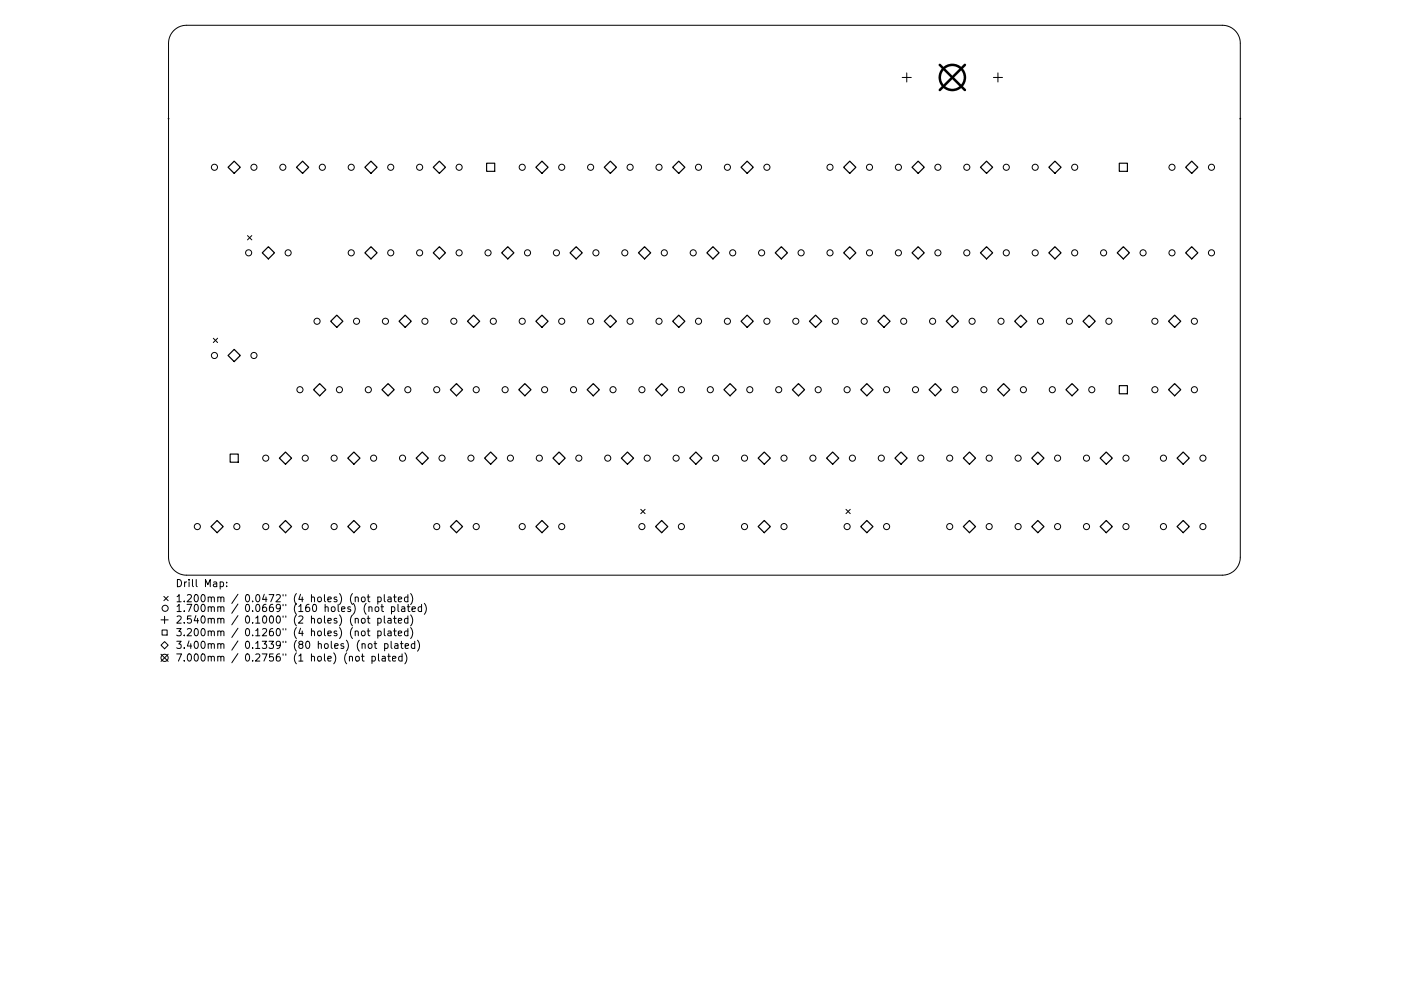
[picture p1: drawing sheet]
<svg xmlns="http://www.w3.org/2000/svg" width="297mm" height="210mm" viewBox="0 0 297 210" stroke-linecap="round" stroke-linejoin="round" font-family="sans-serif">
<defs><g id="words">
<g font-size="2.1">
<text x="37" y="123.7">Drill Map:</text>
<text x="37" y="126.9">1.200mm / 0.0472&quot; (4 holes) (not plated)</text>
<text x="37" y="128.9">1.700mm / 0.0669&quot; (160 holes) (not plated)</text>
<text x="37" y="131.4">2.540mm / 0.1000&quot; (2 holes) (not plated)</text>
<text x="37" y="134">3.200mm / 0.1260&quot; (4 holes) (not plated)</text>
<text x="37" y="136.7">3.400mm / 0.1339&quot; (80 holes) (not plated)</text>
<text x="37" y="139.3">7.000mm / 0.2756&quot; (1 hole) (not plated)</text>
</g>
</g></defs>
<g fill="none" stroke="#000" stroke-width=".21">
<path d="M36.6 6.4a3.8 3.8 0 0 1 2.7-1.1h218.4a3.8 3.8 0 0 1 3.8 3.8v108.3a3.8 3.8 0 0 1-3.8 3.8h-218.4a3.8 3.8 0 0 1-3.8-3.8v-108.3a3.8 3.8 0 0 1 1.1-2.7zM190.2 16.3h1.9M191.2 15.4v1.9M209.4 16.3h1.9M210.4 15.4v1.9M52.2 49.6l.9 .9M53.1 49.6l-.9 .9M45 71.3l.9 .9M45.9 71.3l-.9 .9M135.1 107.3l.9 .9M136 107.3l-.9 .9M178.3 107.3l.9 .9"/>
<path d="M179.2 107.3l-.9 .9M33.9 130.6h1.6M33.9 137.8l1.6 1.5M34.2 132.7h1v1.1h-1zM34.5 125.6l1 1M34.7 135.2l.8 .7-.8 .8-.8-.8zM34.7 129.8v1.6M35.5 125.6l-1 1M35.5 137.8l-1.6 1.5M46.4 122.7l.4-.1 .3 .3-.1 .6h-.6M47.8 123.5v.1M47.8 122.7v.1"/>
<path d="M73.7 138.4l.2-.1h.3l.1 1M74.9 125.9l.2-.1h.4v1M74.9 130.4l.2-.1h.4v1M74.9 133.1l.2-.2 .4 .1v.9M75 138.4l.2-.1 .5 .1 .1 .6-.2 .2-.4 .1-.2-.2zM76.2 138.3h.6M76.3 125.9l.2-.1 .4 .1 .1 .6-.2 .2-.3 .1-.2-.2zM76.3 133.1l.2-.2 .4 .2 .1 .6-.2 .2h-.3l-.2-.1zM76.3 130.3h.4l.3 .3v.4l-.3 .3-.4-.1-.1-.2zM76.3 135.7l.2-.1 .4 .1 .1 .9M76.4 137.8v1.3l.4 .2M77.4 125.8h.6"/>
<path d="M77.4 130.3h.6M77.4 132.9h.6M77.6 125.3v1.3l.4 .2M77.6 129.8v1.3l.4 .2M77.6 132.4v1.3l.4 .2M77.7 135.7l.2-.1 .4 .1 .1 .6-.1 .2-.4 .1-.2-.1zM77.8 128l.2-.2 .3 .1 .1 .9M77.8 127.8v1M78.4 138.3h.5l.2 .3-.1 .6h-.6M78.4 138.3v1.5M78.9 135.6h.5M79.1 135.1v1.3l.3 .2"/>
<path d="M79.2 127.9l.4-.1 .3 .3v.5l-.3 .2h-.4l-.1-.2zM79.6 125.8h.5l.3 .3-.2 .6h-.6M79.6 130.3h.5l.3 .3-.2 .6h-.6M79.6 133l.5-.1 .3 .3-.2 .7h-.6M79.6 125.8v1.5M79.6 130.3v1.5M79.6 132.9v1.5M79.8 137.8v1.3l.2 .2M80.3 127.8h.6M80.5 127.3v1.3l.4 .2M80.6 138.3h.6v1M81 125.3v1.3l.2 .2"/>
<path d="M81 129.8v1.3l.2 .2M81 132.4v1.3l.2 .2M81.1 135.7l.4-.1 .3 .3-.1 .6h-.6M81.1 135.6v1.5M81.2 138.6l-.5 .1-.2 .2 .2 .4 .5-.1M81.7 138.3h.6M81.8 125.8h.6l.1 1M81.8 130.3h.6l.1 1M81.8 133h.6l.1 .9M82 137.8v1.3l.3 .2M82.5 126.1l-.5 .1-.3 .2 .3 .4 .5-.1M82.5 130.6l-.5 .1-.3 .2 .3 .4 .5-.1"/>
<path d="M82.5 133.3l-.5 .1-.3 .2 .3 .3h.5M82.5 135.1v1.3l.2 .2M82.5 127.9l.5-.1 .2 .3-.1 .7h-.6M82.5 127.8v1.5M82.7 138.8l.8-.2-.1-.3h-.4l-.3 .2 .1 .7h.6M83 125.8h.5M83 130.3h.5M83 132.9h.5M83.2 125.3v1.3l.3 .2M83.2 129.8v1.3l.3 .2M83.2 132.4v1.3l.3 .2M83.2 135.7h.6l.1 .9"/>
<path d="M83.9 127.3v1.3l.2 .2M83.9 136h-.5l-.2 .2 .2 .4 .5-.1M84 126.3l.7-.2-.1-.3h-.4l-.2 .2v.7h.6M84 130.8l.7-.2-.1-.3h-.4l-.2 .2v.7h.6M84 133.4l.7-.1-.1-.3-.4-.1-.2 .3v.7h.6M84.4 135.6h.6M84.6 135.1v1.3l.4 .2M84.7 127.9h.6v.9M84.8 138.3h-.5l-.3 .3 .2 .6h.6M84.8 137.8v1.5M85.3 128.2l-.5 .1-.2 .2 .2 .3h.5M85.3 137.5a1.74 1.74 0 0 1 0 2.4"/>
<path d="M85.4 136.1l.7-.1v-.3l-.5-.1-.2 .2 .1 .7h.6M85.8 127.8h.6M86 125.8h-.4l-.3 .3 .1 .6h.6M86 130.3h-.4l-.3 .3 .1 .6h.6M86 133l-.4-.1-.3 .3 .1 .7h.6M86 125.3v1.5M86 129.8v1.5M86 132.4v1.5M86.1 127.3v1.3l.3 .2M86.6 125.1a1.74 1.74 0 0 1 0 2.3M86.6 129.5a1.74 1.74 0 0 1 0 2.4M86.6 132.2a1.74 1.74 0 0 1 0 2.3"/>
<path d="M86.9 128.3l.7-.1-.1-.3-.4-.1-.2 .2v.8h.6M87.4 135.7l-.4-.1-.3 .3 .2 .6h.5M87.4 135.1v1.5M88 134.9a1.74 1.74 0 0 1 0 2.3M88.9 127.9l-.5-.1-.2 .3 .1 .7h.6M88.9 127.3v1.5M89.4 127.1a1.74 1.74 0 0 1 0 2.3"/>
<circle cx="45.2" cy="35.2" r=".64"/>
<circle cx="53.5" cy="35.2" r=".64"/>
<circle cx="59.6" cy="35.2" r=".64"/>
<circle cx="68" cy="35.2" r=".64"/>
<circle cx="74" cy="35.2" r=".64"/>
<circle cx="82.4" cy="35.2" r=".64"/>
<circle cx="88.5" cy="35.2" r=".64"/>
<circle cx="96.8" cy="35.2" r=".64"/>
<circle cx="110.1" cy="35.2" r=".64"/>
<circle cx="118.4" cy="35.2" r=".64"/>
<circle cx="124.5" cy="35.2" r=".64"/>
<circle cx="132.8" cy="35.2" r=".64"/>
<circle cx="138.9" cy="35.2" r=".64"/>
<circle cx="147.3" cy="35.2" r=".64"/>
<circle cx="153.3" cy="35.2" r=".64"/>
<circle cx="161.7" cy="35.2" r=".64"/>
<circle cx="175" cy="35.2" r=".64"/>
<circle cx="183.3" cy="35.2" r=".64"/>
<circle cx="189.4" cy="35.2" r=".64"/>
<circle cx="197.7" cy="35.2" r=".64"/>
<circle cx="203.8" cy="35.2" r=".64"/>
<circle cx="212.1" cy="35.2" r=".64"/>
<circle cx="218.2" cy="35.2" r=".64"/>
<circle cx="226.6" cy="35.2" r=".64"/>
<circle cx="247.1" cy="35.2" r=".64"/>
<circle cx="255.4" cy="35.2" r=".64"/>
<circle cx="52.4" cy="53.3" r=".64"/>
<circle cx="60.7" cy="53.3" r=".64"/>
<circle cx="74" cy="53.3" r=".64"/>
<circle cx="82.4" cy="53.3" r=".64"/>
<circle cx="88.5" cy="53.3" r=".64"/>
<circle cx="96.8" cy="53.3" r=".64"/>
<circle cx="102.9" cy="53.3" r=".64"/>
<circle cx="111.2" cy="53.3" r=".64"/>
<circle cx="117.3" cy="53.3" r=".64"/>
<circle cx="125.6" cy="53.3" r=".64"/>
<circle cx="131.7" cy="53.3" r=".64"/>
<circle cx="140" cy="53.3" r=".64"/>
<circle cx="146.1" cy="53.3" r=".64"/>
<circle cx="154.5" cy="53.3" r=".64"/>
<circle cx="160.6" cy="53.3" r=".64"/>
<circle cx="168.9" cy="53.3" r=".64"/>
<circle cx="175" cy="53.3" r=".64"/>
<circle cx="183.3" cy="53.3" r=".64"/>
<circle cx="189.4" cy="53.3" r=".64"/>
<circle cx="197.7" cy="53.3" r=".64"/>
<circle cx="203.8" cy="53.3" r=".64"/>
<circle cx="212.1" cy="53.3" r=".64"/>
<circle cx="218.2" cy="53.3" r=".64"/>
<circle cx="226.6" cy="53.3" r=".64"/>
<circle cx="232.7" cy="53.3" r=".64"/>
<circle cx="241" cy="53.3" r=".64"/>
<circle cx="247.1" cy="53.3" r=".64"/>
<circle cx="255.4" cy="53.3" r=".64"/>
<circle cx="45.2" cy="74.9" r=".64"/>
<circle cx="53.5" cy="74.9" r=".64"/>
<circle cx="66.8" cy="67.7" r=".64"/>
<circle cx="75.2" cy="67.7" r=".64"/>
<circle cx="81.3" cy="67.7" r=".64"/>
<circle cx="89.6" cy="67.7" r=".64"/>
<circle cx="95.7" cy="67.7" r=".64"/>
<circle cx="104" cy="67.7" r=".64"/>
<circle cx="110.1" cy="67.7" r=".64"/>
<circle cx="118.4" cy="67.7" r=".64"/>
<circle cx="124.5" cy="67.7" r=".64"/>
<circle cx="132.8" cy="67.7" r=".64"/>
<circle cx="138.9" cy="67.7" r=".64"/>
<circle cx="147.3" cy="67.7" r=".64"/>
<circle cx="153.3" cy="67.7" r=".64"/>
<circle cx="161.7" cy="67.7" r=".64"/>
<circle cx="167.8" cy="67.7" r=".64"/>
<circle cx="176.1" cy="67.7" r=".64"/>
<circle cx="182.2" cy="67.7" r=".64"/>
<circle cx="190.5" cy="67.7" r=".64"/>
<circle cx="196.6" cy="67.7" r=".64"/>
<circle cx="204.9" cy="67.7" r=".64"/>
<circle cx="211" cy="67.7" r=".64"/>
<circle cx="219.4" cy="67.7" r=".64"/>
<circle cx="225.4" cy="67.7" r=".64"/>
<circle cx="233.8" cy="67.7" r=".64"/>
<circle cx="243.5" cy="67.7" r=".64"/>
<circle cx="251.8" cy="67.7" r=".64"/>
<circle cx="56" cy="96.5" r=".64"/>
<circle cx="63.2" cy="82.1" r=".64"/>
<circle cx="64.3" cy="96.5" r=".64"/>
<circle cx="70.4" cy="96.5" r=".64"/>
<circle cx="71.6" cy="82.1" r=".64"/>
<circle cx="77.7" cy="82.1" r=".64"/>
<circle cx="78.8" cy="96.5" r=".64"/>
<circle cx="84.9" cy="96.5" r=".64"/>
<circle cx="86" cy="82.1" r=".64"/>
<circle cx="92.1" cy="82.1" r=".64"/>
<circle cx="93.2" cy="96.5" r=".64"/>
<circle cx="99.3" cy="96.5" r=".64"/>
<circle cx="100.4" cy="82.1" r=".64"/>
<circle cx="106.5" cy="82.1" r=".64"/>
<circle cx="107.6" cy="96.5" r=".64"/>
<circle cx="113.7" cy="96.5" r=".64"/>
<circle cx="114.8" cy="82.1" r=".64"/>
<circle cx="120.9" cy="82.1" r=".64"/>
<circle cx="122" cy="96.5" r=".64"/>
<circle cx="128.1" cy="96.5" r=".64"/>
<circle cx="129.2" cy="82.1" r=".64"/>
<circle cx="135.3" cy="82.1" r=".64"/>
<circle cx="136.4" cy="96.5" r=".64"/>
<circle cx="142.5" cy="96.5" r=".64"/>
<circle cx="143.7" cy="82.1" r=".64"/>
<circle cx="149.7" cy="82.1" r=".64"/>
<circle cx="150.9" cy="96.5" r=".64"/>
<circle cx="157" cy="96.5" r=".64"/>
<circle cx="158.1" cy="82.1" r=".64"/>
<circle cx="164.2" cy="82.1" r=".64"/>
<circle cx="165.3" cy="96.5" r=".64"/>
<circle cx="171.4" cy="96.5" r=".64"/>
<circle cx="172.5" cy="82.1" r=".64"/>
<circle cx="178.6" cy="82.1" r=".64"/>
<circle cx="179.7" cy="96.5" r=".64"/>
<circle cx="185.8" cy="96.5" r=".64"/>
<circle cx="186.9" cy="82.1" r=".64"/>
<circle cx="193" cy="82.1" r=".64"/>
<circle cx="194.1" cy="96.5" r=".64"/>
<circle cx="200.2" cy="96.5" r=".64"/>
<circle cx="201.3" cy="82.1" r=".64"/>
<circle cx="207.4" cy="82.1" r=".64"/>
<circle cx="208.5" cy="96.5" r=".64"/>
<circle cx="214.6" cy="96.5" r=".64"/>
<circle cx="215.7" cy="82.1" r=".64"/>
<circle cx="221.8" cy="82.1" r=".64"/>
<circle cx="223" cy="96.5" r=".64"/>
<circle cx="229" cy="96.5" r=".64"/>
<circle cx="230.2" cy="82.1" r=".64"/>
<circle cx="237.4" cy="96.5" r=".64"/>
<circle cx="243.5" cy="82.1" r=".64"/>
<circle cx="245.3" cy="96.5" r=".64"/>
<circle cx="251.8" cy="82.1" r=".64"/>
<circle cx="253.6" cy="96.5" r=".64"/>
<circle cx="41.6" cy="110.9" r=".64"/>
<circle cx="49.9" cy="110.9" r=".64"/>
<circle cx="56" cy="110.9" r=".64"/>
<circle cx="64.3" cy="110.9" r=".64"/>
<circle cx="70.4" cy="110.9" r=".64"/>
<circle cx="78.8" cy="110.9" r=".64"/>
<circle cx="92.1" cy="110.9" r=".64"/>
<circle cx="100.4" cy="110.9" r=".64"/>
<circle cx="110.1" cy="110.9" r=".64"/>
<circle cx="118.4" cy="110.9" r=".64"/>
<circle cx="135.3" cy="110.9" r=".64"/>
<circle cx="143.7" cy="110.9" r=".64"/>
<circle cx="157" cy="110.9" r=".64"/>
<circle cx="165.3" cy="110.9" r=".64"/>
<circle cx="178.6" cy="110.9" r=".64"/>
<circle cx="186.9" cy="110.9" r=".64"/>
<circle cx="200.2" cy="110.9" r=".64"/>
<circle cx="208.5" cy="110.9" r=".64"/>
<circle cx="214.6" cy="110.9" r=".64"/>
<circle cx="223" cy="110.9" r=".64"/>
<circle cx="229" cy="110.9" r=".64"/>
<circle cx="237.4" cy="110.9" r=".64"/>
<circle cx="245.3" cy="110.9" r=".64"/>
<circle cx="253.6" cy="110.9" r=".64"/>
<circle cx="34.7" cy="138.6" r=".76"/>
<circle cx="34.8" cy="128.2" r=".64"/>
</g>
<g fill="#000" stroke="#000" stroke-width=".21">
<circle cx="35.5" cy="25" r=".08"/>
<circle cx="261.5" cy="25" r=".08"/>
</g>
<path d="M102.6 34.4h1.7v1.7h-1.7zM236 34.4h1.7v1.7h-1.7zM48.5 95.7h1.7v1.7h-1.7zM236 81.2h1.7v1.8h-1.7z" fill="none" stroke="#000" stroke-width=".24"/>
<g fill="none" stroke="#000" stroke-width=".26">
<path d="M49.4 34l1.3 1.2-1.3 1.3-1.3-1.3zM63.8 34l1.3 1.2-1.3 1.3-1.3-1.3zM78.2 34l1.3 1.2-1.3 1.3-1.3-1.3zM91.3 35.2l1.3-1.2 1.3 1.2-1.3 1.3zM114.3 34l1.2 1.2-1.2 1.3-1.3-1.3zM127.4 35.2l1.3-1.2 1.3 1.2-1.3 1.3zM143.1 34l1.3 1.2-1.3 1.3-1.3-1.3zM156.2 35.2l1.3-1.2 1.3 1.2-1.3 1.3zM177.9 35.2l1.2-1.2 1.3 1.2-1.3 1.3zM193.6 34l1.2 1.2-1.2 1.3-1.3-1.3zM206.7 35.2l1.3-1.2 1.3 1.2-1.3 1.3zM222.4 34l1.3 1.2-1.3 1.3-1.3-1.3z"/>
<path d="M251.2 34l1.3 1.2-1.3 1.3-1.3-1.3zM56.6 52l1.3 1.3-1.3 1.3-1.3-1.3zM76.9 53.3l1.3-1.3 1.3 1.3-1.3 1.3zM91.3 53.3l1.3-1.3 1.3 1.3-1.3 1.3zM105.8 53.3l1.2-1.3 1.3 1.3-1.3 1.3zM120.2 53.3l1.3-1.3 1.3 1.3-1.3 1.3zM135.9 52l1.3 1.3-1.3 1.3-1.3-1.3zM149 53.3l1.3-1.3 1.3 1.3-1.3 1.3zM164.7 52l1.3 1.3-1.3 1.3-1.3-1.3zM177.9 53.3l1.2-1.3 1.3 1.3-1.3 1.3zM193.6 52l1.2 1.3-1.2 1.3-1.3-1.3zM206.7 53.3l1.3-1.3 1.3 1.3-1.3 1.3z"/>
<path d="M222.4 52l1.3 1.3-1.3 1.3-1.3-1.3zM235.5 53.3l1.3-1.3 1.3 1.3-1.3 1.3zM251.2 52l1.3 1.3-1.3 1.3-1.3-1.3zM49.4 73.6l1.3 1.3-1.3 1.3-1.3-1.3zM71 66.4l1.3 1.3-1.3 1.3-1.3-1.3zM85.4 66.4l1.3 1.3-1.3 1.3-1.3-1.3zM98.6 67.7l1.2-1.3 1.3 1.3-1.3 1.3zM114.3 66.4l1.2 1.3-1.2 1.3-1.3-1.3zM127.4 67.7l1.3-1.3 1.3 1.3-1.3 1.3zM143.1 66.4l1.3 1.3-1.3 1.3-1.3-1.3zM156.2 67.7l1.3-1.3 1.3 1.3-1.3 1.3zM170.6 67.7l1.3-1.3 1.3 1.3-1.3 1.3z"/>
<path d="M185.1 67.7l1.3-1.3 1.2 1.3-1.2 1.3zM199.5 67.7l1.3-1.3 1.3 1.3-1.3 1.3zM213.9 67.7l1.3-1.3 1.3 1.3-1.3 1.3zM228.3 67.7l1.3-1.3 1.3 1.3-1.3 1.3zM246.3 67.7l1.3-1.3 1.3 1.3-1.3 1.3zM60.2 95.2l1.3 1.3-1.3 1.3-1.3-1.3zM66.1 82.1l1.3-1.3 1.3 1.3-1.3 1.3zM74.6 95.2l1.3 1.3-1.3 1.3-1.3-1.3zM81.8 80.8l1.3 1.3-1.3 1.3-1.3-1.3zM89 95.2l1.3 1.3-1.3 1.3-1.3-1.3zM94.9 82.1l1.3-1.3 1.3 1.3-1.3 1.3zM103.4 95.2l1.3 1.3-1.3 1.3-1.2-1.3z"/>
<path d="M110.7 80.8l1.2 1.3-1.2 1.3-1.3-1.3zM117.9 95.2l1.2 1.3-1.2 1.3-1.3-1.3zM123.8 82.1l1.3-1.3 1.3 1.3-1.3 1.3zM132.3 95.2l1.3 1.3-1.3 1.3-1.3-1.3zM138.2 82.1l1.3-1.3 1.3 1.3-1.3 1.3zM146.7 95.2l1.3 1.3-1.3 1.3-1.3-1.3zM152.6 82.1l1.3-1.3 1.3 1.3-1.3 1.3zM161.1 95.2l1.3 1.3-1.3 1.3-1.3-1.3zM167 82.1l1.3-1.3 1.3 1.3-1.3 1.3zM174.2 96.5l1.3-1.3 1.3 1.3-1.3 1.3zM182.7 80.8l1.3 1.3-1.3 1.3-1.2-1.3zM190 95.2l1.2 1.3-1.2 1.3-1.3-1.3z"/>
<path d="M195.9 82.1l1.3-1.3 1.3 1.3-1.3 1.3zM203.1 96.5l1.3-1.3 1.3 1.3-1.3 1.3zM211.6 80.8l1.3 1.3-1.3 1.3-1.3-1.3zM218.8 95.2l1.3 1.3-1.3 1.3-1.3-1.3zM224.7 82.1l1.3-1.3 1.3 1.3-1.3 1.3zM231.9 96.5l1.3-1.3 1.3 1.3-1.3 1.3zM246.3 82.1l1.3-1.3 1.3 1.3-1.3 1.3zM248.1 96.5l1.3-1.3 1.3 1.3-1.3 1.3zM44.5 110.9l1.3-1.2 1.3 1.2-1.3 1.3zM58.9 110.9l1.3-1.2 1.3 1.2-1.3 1.3zM73.3 110.9l1.3-1.2 1.3 1.2-1.3 1.3zM94.9 110.9l1.3-1.2 1.3 1.2-1.3 1.3z"/>
<path d="M113 110.9l1.3-1.2 1.2 1.2-1.2 1.3zM138.2 110.9l1.3-1.2 1.3 1.2-1.3 1.3zM159.8 110.9l1.3-1.2 1.3 1.2-1.3 1.3zM181.5 110.9l1.2-1.2 1.3 1.2-1.3 1.3zM203.1 110.9l1.3-1.2 1.3 1.2-1.3 1.3zM218.8 109.7l1.3 1.2-1.3 1.3-1.3-1.3zM231.9 110.9l1.3-1.2 1.3 1.2-1.3 1.3zM248.1 110.9l1.3-1.2 1.3 1.2-1.3 1.3z"/>
</g>
<g fill="none" stroke="#000" stroke-width=".53">
<path d="M198.1 13.7l5.3 5.3M203.4 13.7l-5.3 5.3"/>
<circle cx="200.8" cy="16.3" r="2.65"/>
</g>
<use href="#words"/>
</svg>
